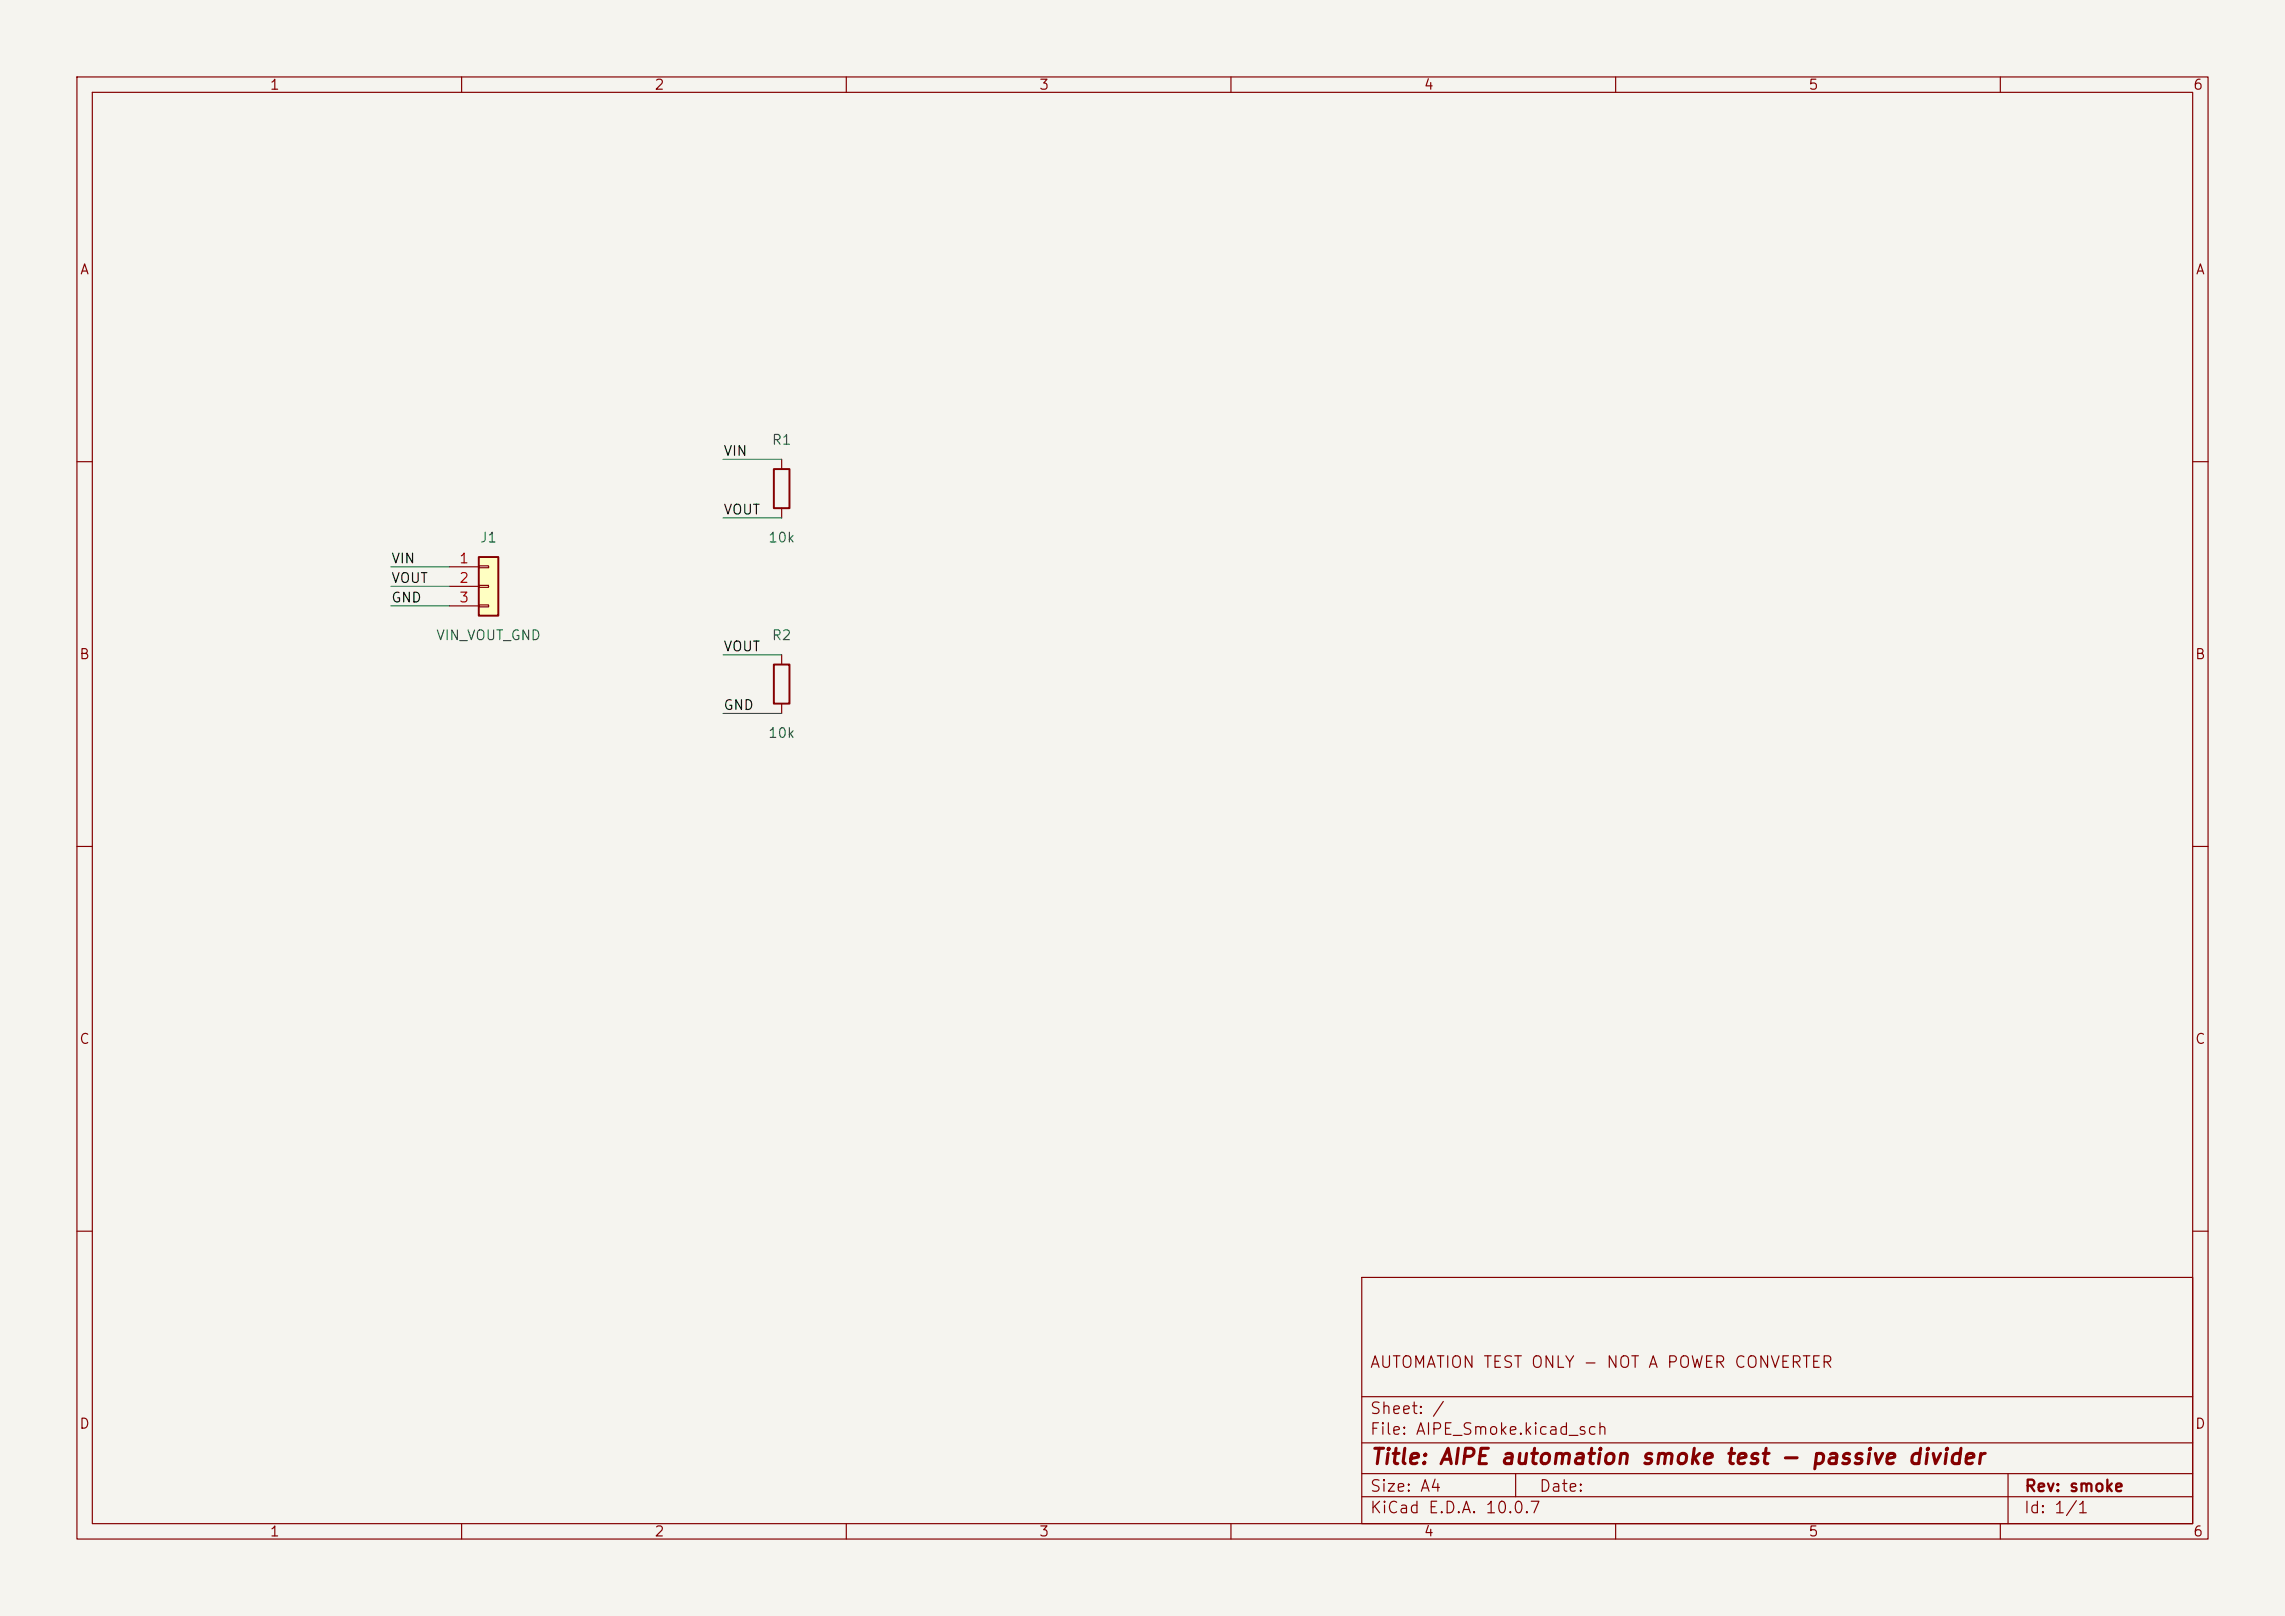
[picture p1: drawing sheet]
<svg xmlns="http://www.w3.org/2000/svg" width="297mm" height="210mm" viewBox="0 0 297 210" stroke-linecap="round" stroke-linejoin="round" font-family="sans-serif">
<defs><g id="words">
<text font-size="2" fill="#840000" x="178" y="190.8">Title: AIPE automation smoke test - passive divider</text>
<g font-size="1.5" fill="#840000">
<text x="178" y="178.1">AUTOMATION TEST ONLY - NOT A POWER CONVERTER</text>
<text x="178" y="184.1">Sheet: /</text>
<text x="178" y="186.8">File: AIPE_Smoke.kicad_sch</text>
<text x="178" y="197">KiCad E.D.A. 10.0.7</text>
<text x="178" y="194.2">Size: A4</text>
<text x="200" y="194.2">Date:</text>
<text x="263" y="197">Id: 1/1</text>
<text x="263" y="194.2">Rev: smoke</text>
</g>
<g font-size="1.3" fill="#840000">
<text x="35" y="12">1</text>
<text x="85" y="12">2</text>
<text x="135" y="12">3</text>
<text x="185" y="12">4</text>
<text x="235" y="12">5</text>
<text x="285" y="12">6</text>
<text x="10.3" y="36">A</text>
<text x="285.3" y="36">A</text>
<text x="10.2" y="86">B</text>
<text x="285.2" y="86">B</text>
<text x="10.2" y="136">C</text>
<text x="285.2" y="136">C</text>
<text x="10.2" y="186">D</text>
<text x="285.2" y="186">D</text>
<text x="35" y="200">1</text>
<text x="85" y="200">2</text>
<text x="135" y="200">3</text>
<text x="185" y="200">4</text>
<text x="235" y="200">5</text>
<text x="285" y="200">6</text>
</g>
<g font-size="1.3" fill="#0f0f0f">
<text x="94" y="59.6">VIN</text>
<text x="94" y="67.2">VOUT</text>
<text x="50.8" y="73.5">VIN</text>
<text x="50.8" y="76.1">VOUT</text>
<text x="50.8" y="78.6">GND</text>
<text x="94" y="85">VOUT</text>
<text x="94" y="92.6">GND</text>
</g>
<g font-size="1.3" fill="#006464">
<text x="100.2" y="58.1">R1</text>
<text x="62.3" y="70.8">J1</text>
<text x="99.7" y="70.8">10k</text>
<text x="56.6" y="83.5">VIN_VOUT_GND</text>
<text x="100.2" y="83.5">R2</text>
<text x="99.7" y="96.2">10k</text>
</g>
<g font-size="1.3" fill="#a90000">
<text x="59.6" y="73.5">1</text>
<text x="59.6" y="76.1">2</text>
<text x="59.6" y="78.6">3</text>
</g>
</g></defs>
<path d="M0 0h297v210h-297z" fill="#f5f4ef" stroke="#f5f4ef" stroke-width=".13"/>
<g fill="none" stroke="#840000" stroke-width=".15">
<path d="M10 10h277v190h-277zM12 12h273v186h-273zM60 10v2M110 10v2M160 10v2M210 10v2M260 10v2M101.6 59.7v1.3M10 60h2M101.6 66v1.3M285 60h2M10 110h2"/>
<path d="M285 110h2M10 160h2M177 166h108v32h-108zM285 160h2M60 198v2M110 198v2M160 198v2M177 194.5h108M177 191.5h108M177 187.5h108M177 181.5h108M197 191.5v3"/>
<path d="M210 198v2M260 198v2M261 191.5v6.5"/>
</g>
<path d="M100.6 61h2v5h-2z" fill="none" stroke="#840000" stroke-width=".25"/>
<path d="M62.2 72.4h2.6v7.6h-2.6z" fill="#ffffc2"/>
<path d="M62.2 72.4h2.6v7.6h-2.6zM100.6 86.4h2v5h-2z" fill="none" stroke="#840000" stroke-width=".25"/>
<path d="M58.4 73.7h3.8M58.4 76.2h3.8M58.4 78.7h3.8M62.2 73.5h1.3v.3h-1.3zM62.2 76.1h1.3v.2h-1.3zM62.2 78.6h1.3v.3h-1.3zM101.6 85.1v1.3M101.6 91.4v1.3" fill="none" stroke="#840000" stroke-width=".15"/>
<path d="M94 59.7h7.6M50.8 73.7h7.6M50.8 76.2h7.6M50.8 78.7h7.6M94 67.3h7.6M94 92.7h7.6M94 85.1h7.6" fill="none" stroke="#009600" stroke-width=".13"/>
<use href="#words"/>
</svg>
